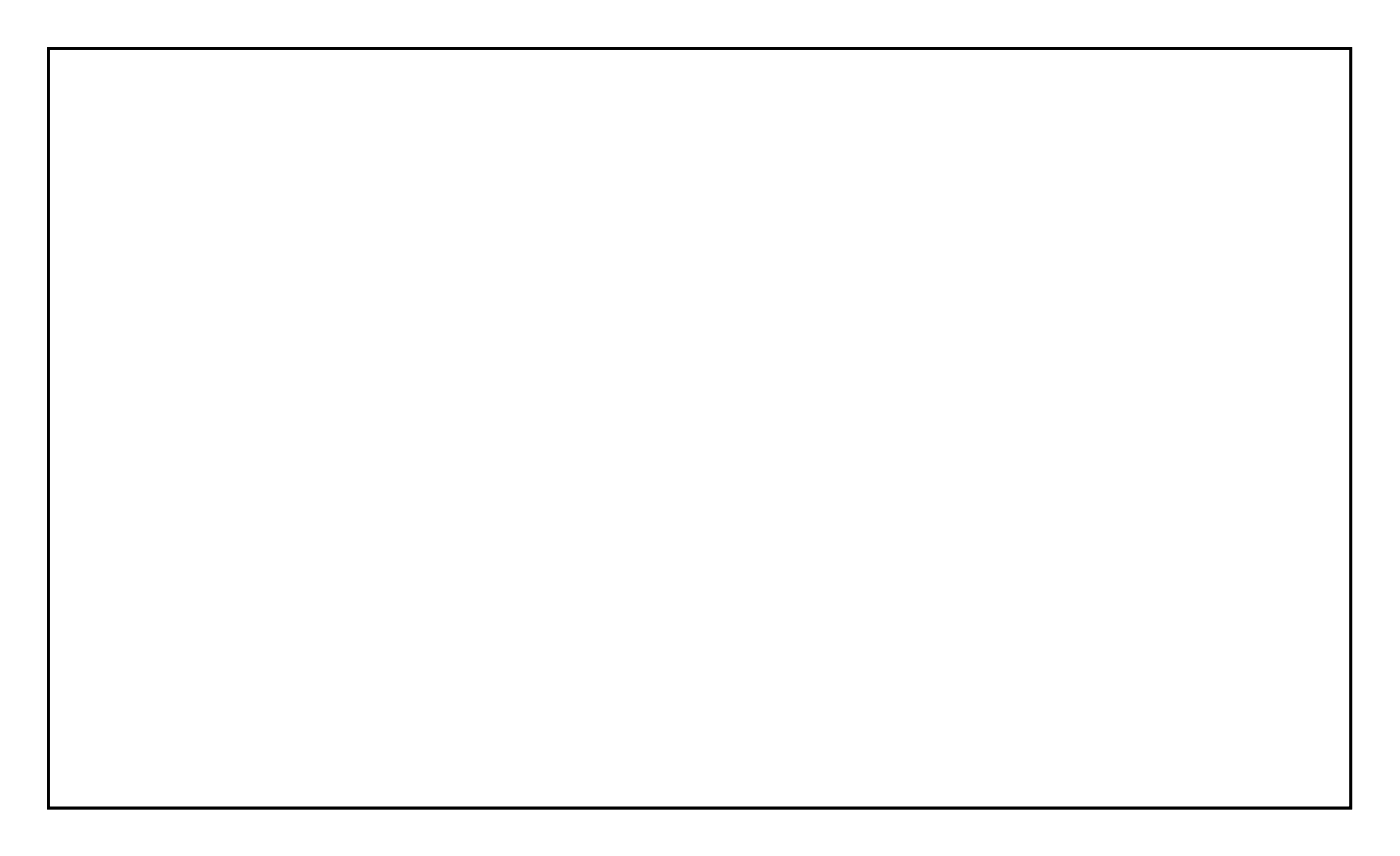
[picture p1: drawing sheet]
<svg xmlns="http://www.w3.org/2000/svg" width="105mm" height="64mm" viewBox="0 0 105 64" stroke-linecap="round" stroke-linejoin="round" font-family="sans-serif">
<path d="M3.6 3.6h97.8v57h-97.8z" fill="none" stroke="#000" stroke-width=".2"/>
<path d="M3.6 3.6h97.8v57h-97.8zM3.6 3.6v57h97.8v-57z" fill="#000"/>
<circle cx="55.8" cy="13.6" r=".35" fill="#fff"/>
<circle cx="55.8" cy="13.6" r=".35" fill="none" stroke="#fff" stroke-width=".55"/>
<circle cx="68.5" cy="51.7" r=".75" fill="#fff"/>
<circle cx="68.5" cy="51.7" r=".75" fill="none" stroke="#fff" stroke-width=".75" stroke-linecap="butt"/>
<circle cx="71.1" cy="46.6" r=".7" fill="#fff"/>
<circle cx="71.1" cy="46.6" r=".7" fill="none" stroke="#fff" stroke-width=".76" stroke-linecap="butt"/>
<circle cx="63.9" cy="39.5" r=".7" fill="#fff"/>
<circle cx="63.9" cy="39.5" r=".7" fill="none" stroke="#fff" stroke-width=".76" stroke-linecap="butt"/>
<circle cx="68.5" cy="56.8" r=".74" fill="#fff"/>
<circle cx="68.5" cy="56.8" r=".74" fill="none" stroke="#fff" stroke-width=".76" stroke-linecap="butt"/>
<circle cx="71" cy="56.8" r=".74" fill="#fff"/>
<circle cx="71" cy="56.8" r=".74" fill="none" stroke="#fff" stroke-width=".76" stroke-linecap="butt"/>
<circle cx="35.5" cy="51.7" r=".75" fill="#fff"/>
<circle cx="35.5" cy="51.7" r=".75" fill="none" stroke="#fff" stroke-width=".76" stroke-linecap="butt"/>
<circle cx="38" cy="51.7" r=".75" fill="#fff"/>
<circle cx="38" cy="51.7" r=".75" fill="none" stroke="#fff" stroke-width=".76" stroke-linecap="butt"/>
<circle cx="40.6" cy="51.7" r=".75" fill="#fff"/>
<circle cx="40.6" cy="51.7" r=".75" fill="none" stroke="#fff" stroke-width=".76" stroke-linecap="butt"/>
<circle cx="43.1" cy="51.7" r=".75" fill="#fff"/>
<circle cx="43.1" cy="51.7" r=".75" fill="none" stroke="#fff" stroke-width=".76" stroke-linecap="butt"/>
<circle cx="45.7" cy="51.7" r=".75" fill="#fff"/>
<circle cx="45.7" cy="51.7" r=".75" fill="none" stroke="#fff" stroke-width=".76" stroke-linecap="butt"/>
<circle cx="48.2" cy="51.7" r=".75" fill="#fff"/>
<circle cx="48.2" cy="51.7" r=".75" fill="none" stroke="#fff" stroke-width=".76" stroke-linecap="butt"/>
<circle cx="63.4" cy="51.7" r=".75" fill="#fff"/>
<circle cx="63.4" cy="51.7" r=".75" fill="none" stroke="#fff" stroke-width=".76" stroke-linecap="butt"/>
<circle cx="60.9" cy="51.7" r=".75" fill="#fff"/>
<circle cx="60.9" cy="51.7" r=".75" fill="none" stroke="#fff" stroke-width=".76" stroke-linecap="butt"/>
<circle cx="58.4" cy="51.7" r=".75" fill="#fff"/>
<circle cx="58.4" cy="51.7" r=".75" fill="none" stroke="#fff" stroke-width=".76" stroke-linecap="butt"/>
<circle cx="53.3" cy="51.7" r=".75" fill="#fff"/>
<circle cx="53.3" cy="51.7" r=".75" fill="none" stroke="#fff" stroke-width=".76" stroke-linecap="butt"/>
<circle cx="86.3" cy="51.7" r=".75" fill="#fff"/>
<circle cx="86.3" cy="51.7" r=".75" fill="none" stroke="#fff" stroke-width=".76" stroke-linecap="butt"/>
<circle cx="83.8" cy="51.7" r=".75" fill="#fff"/>
<circle cx="83.8" cy="51.7" r=".75" fill="none" stroke="#fff" stroke-width=".76" stroke-linecap="butt"/>
<circle cx="81.2" cy="51.7" r=".75" fill="#fff"/>
<circle cx="81.2" cy="51.7" r=".75" fill="none" stroke="#fff" stroke-width=".76" stroke-linecap="butt"/>
<circle cx="78.7" cy="51.7" r=".75" fill="#fff"/>
<circle cx="78.7" cy="51.7" r=".75" fill="none" stroke="#fff" stroke-width=".76" stroke-linecap="butt"/>
<circle cx="55.8" cy="51.7" r=".75" fill="#fff"/>
<circle cx="55.8" cy="51.7" r=".75" fill="none" stroke="#fff" stroke-width=".76" stroke-linecap="butt"/>
<circle cx="66" cy="51.7" r=".75" fill="#fff"/>
<circle cx="66" cy="51.7" r=".75" fill="none" stroke="#fff" stroke-width=".76" stroke-linecap="butt"/>
<circle cx="35.5" cy="56.8" r=".72" fill="#fff"/>
<circle cx="35.5" cy="56.8" r=".72" fill="none" stroke="#fff" stroke-width=".69" stroke-linecap="butt"/>
<circle cx="38" cy="56.8" r=".72" fill="#fff"/>
<circle cx="38" cy="56.8" r=".72" fill="none" stroke="#fff" stroke-width=".69" stroke-linecap="butt"/>
<circle cx="40.6" cy="56.8" r=".72" fill="#fff"/>
<circle cx="40.6" cy="56.8" r=".72" fill="none" stroke="#fff" stroke-width=".69" stroke-linecap="butt"/>
<circle cx="43.1" cy="56.8" r=".72" fill="#fff"/>
<circle cx="43.1" cy="56.8" r=".72" fill="none" stroke="#fff" stroke-width=".69" stroke-linecap="butt"/>
<circle cx="45.7" cy="56.8" r=".72" fill="#fff"/>
<circle cx="45.7" cy="56.8" r=".72" fill="none" stroke="#fff" stroke-width=".69" stroke-linecap="butt"/>
<circle cx="48.2" cy="56.8" r=".72" fill="#fff"/>
<circle cx="48.2" cy="56.8" r=".72" fill="none" stroke="#fff" stroke-width=".69" stroke-linecap="butt"/>
<circle cx="53.3" cy="56.8" r=".72" fill="#fff"/>
<circle cx="53.3" cy="56.8" r=".72" fill="none" stroke="#fff" stroke-width=".69" stroke-linecap="butt"/>
<circle cx="55.8" cy="56.8" r=".72" fill="#fff"/>
<circle cx="55.8" cy="56.8" r=".72" fill="none" stroke="#fff" stroke-width=".69" stroke-linecap="butt"/>
<circle cx="58.4" cy="56.8" r=".72" fill="#fff"/>
<circle cx="58.4" cy="56.8" r=".72" fill="none" stroke="#fff" stroke-width=".69" stroke-linecap="butt"/>
<circle cx="60.9" cy="56.8" r=".72" fill="#fff"/>
<circle cx="60.9" cy="56.8" r=".72" fill="none" stroke="#fff" stroke-width=".69" stroke-linecap="butt"/>
<circle cx="63.4" cy="56.8" r=".72" fill="#fff"/>
<circle cx="63.4" cy="56.8" r=".72" fill="none" stroke="#fff" stroke-width=".69" stroke-linecap="butt"/>
<circle cx="66" cy="56.8" r=".72" fill="#fff"/>
<circle cx="66" cy="56.8" r=".72" fill="none" stroke="#fff" stroke-width=".69" stroke-linecap="butt"/>
<circle cx="53.3" cy="46.6" r=".74" fill="#fff"/>
<circle cx="53.3" cy="46.6" r=".74" fill="none" stroke="#fff" stroke-width=".76" stroke-linecap="butt"/>
<circle cx="55.8" cy="46.6" r=".74" fill="#fff"/>
<circle cx="55.8" cy="46.6" r=".74" fill="none" stroke="#fff" stroke-width=".76" stroke-linecap="butt"/>
<circle cx="45.7" cy="46.6" r=".74" fill="#fff"/>
<circle cx="45.7" cy="46.6" r=".74" fill="none" stroke="#fff" stroke-width=".76" stroke-linecap="butt"/>
<circle cx="48.2" cy="46.6" r=".74" fill="#fff"/>
<circle cx="48.2" cy="46.6" r=".74" fill="none" stroke="#fff" stroke-width=".76" stroke-linecap="butt"/>
<circle cx="30.4" cy="46.6" r=".74" fill="#fff"/>
<circle cx="30.4" cy="46.6" r=".74" fill="none" stroke="#fff" stroke-width=".76" stroke-linecap="butt"/>
<circle cx="33" cy="46.6" r=".74" fill="#fff"/>
<circle cx="33" cy="46.6" r=".74" fill="none" stroke="#fff" stroke-width=".76" stroke-linecap="butt"/>
<circle cx="22.8" cy="46.6" r=".74" fill="#fff"/>
<circle cx="22.8" cy="46.6" r=".74" fill="none" stroke="#fff" stroke-width=".76" stroke-linecap="butt"/>
<circle cx="25.3" cy="46.6" r=".74" fill="#fff"/>
<circle cx="25.3" cy="46.6" r=".74" fill="none" stroke="#fff" stroke-width=".76" stroke-linecap="butt"/>
<circle cx="15.2" cy="46.6" r=".74" fill="#fff"/>
<circle cx="15.2" cy="46.6" r=".74" fill="none" stroke="#fff" stroke-width=".76" stroke-linecap="butt"/>
<circle cx="17.7" cy="46.6" r=".74" fill="#fff"/>
<circle cx="17.7" cy="46.6" r=".74" fill="none" stroke="#fff" stroke-width=".76" stroke-linecap="butt"/>
<circle cx="7.6" cy="46.6" r=".74" fill="#fff"/>
<circle cx="7.6" cy="46.6" r=".74" fill="none" stroke="#fff" stroke-width=".76" stroke-linecap="butt"/>
<circle cx="10.1" cy="46.6" r=".74" fill="#fff"/>
<circle cx="10.1" cy="46.6" r=".74" fill="none" stroke="#fff" stroke-width=".76" stroke-linecap="butt"/>
<circle cx="53.3" cy="36.5" r=".74" fill="#fff"/>
<circle cx="53.3" cy="36.5" r=".74" fill="none" stroke="#fff" stroke-width=".76" stroke-linecap="butt"/>
<circle cx="55.8" cy="36.5" r=".74" fill="#fff"/>
<circle cx="55.8" cy="36.5" r=".74" fill="none" stroke="#fff" stroke-width=".76" stroke-linecap="butt"/>
<circle cx="58.4" cy="36.5" r=".74" fill="#fff"/>
<circle cx="58.4" cy="36.5" r=".74" fill="none" stroke="#fff" stroke-width=".76" stroke-linecap="butt"/>
<circle cx="60.9" cy="36.5" r=".74" fill="#fff"/>
<circle cx="60.9" cy="36.5" r=".74" fill="none" stroke="#fff" stroke-width=".76" stroke-linecap="butt"/>
<circle cx="63.4" cy="36.5" r=".74" fill="#fff"/>
<circle cx="63.4" cy="36.5" r=".74" fill="none" stroke="#fff" stroke-width=".76" stroke-linecap="butt"/>
<circle cx="66" cy="36.5" r=".74" fill="#fff"/>
<circle cx="66" cy="36.5" r=".74" fill="none" stroke="#fff" stroke-width=".76" stroke-linecap="butt"/>
<circle cx="48.2" cy="31.4" r=".35" fill="#fff"/>
<circle cx="48.2" cy="31.4" r=".35" fill="none" stroke="#fff" stroke-width=".55"/>
<circle cx="48.2" cy="26.3" r=".35" fill="#fff"/>
<circle cx="48.2" cy="26.3" r=".35" fill="none" stroke="#fff" stroke-width=".55"/>
<circle cx="76.1" cy="56.8" r=".74" fill="#fff"/>
<circle cx="76.1" cy="56.8" r=".74" fill="none" stroke="#fff" stroke-width=".76" stroke-linecap="butt"/>
<circle cx="78.7" cy="56.8" r=".74" fill="#fff"/>
<circle cx="78.7" cy="56.8" r=".74" fill="none" stroke="#fff" stroke-width=".76" stroke-linecap="butt"/>
<circle cx="81.2" cy="56.8" r=".74" fill="#fff"/>
<circle cx="81.2" cy="56.8" r=".74" fill="none" stroke="#fff" stroke-width=".76" stroke-linecap="butt"/>
<circle cx="83.8" cy="56.8" r=".74" fill="#fff"/>
<circle cx="83.8" cy="56.8" r=".74" fill="none" stroke="#fff" stroke-width=".76" stroke-linecap="butt"/>
<circle cx="86.3" cy="56.8" r=".74" fill="#fff"/>
<circle cx="86.3" cy="56.8" r=".74" fill="none" stroke="#fff" stroke-width=".76" stroke-linecap="butt"/>
<circle cx="88.8" cy="56.8" r=".74" fill="#fff"/>
<circle cx="88.8" cy="56.8" r=".74" fill="none" stroke="#fff" stroke-width=".76" stroke-linecap="butt"/>
<circle cx="91.4" cy="56.8" r=".74" fill="#fff"/>
<circle cx="91.4" cy="56.8" r=".74" fill="none" stroke="#fff" stroke-width=".76" stroke-linecap="butt"/>
<circle cx="93.9" cy="56.8" r=".74" fill="#fff"/>
<circle cx="93.9" cy="56.8" r=".74" fill="none" stroke="#fff" stroke-width=".76" stroke-linecap="butt"/>
<circle cx="96.4" cy="8.6" r=".74" fill="#fff"/>
<circle cx="96.4" cy="8.6" r=".74" fill="none" stroke="#fff" stroke-width=".76" stroke-linecap="butt"/>
<circle cx="96.4" cy="11.1" r=".74" fill="#fff"/>
<circle cx="96.4" cy="11.1" r=".74" fill="none" stroke="#fff" stroke-width=".76" stroke-linecap="butt"/>
<circle cx="96.4" cy="13.7" r=".74" fill="#fff"/>
<circle cx="96.4" cy="13.7" r=".74" fill="none" stroke="#fff" stroke-width=".76" stroke-linecap="butt"/>
<circle cx="96.4" cy="16.2" r=".74" fill="#fff"/>
<circle cx="96.4" cy="16.2" r=".74" fill="none" stroke="#fff" stroke-width=".76" stroke-linecap="butt"/>
<circle cx="96.4" cy="18.8" r=".74" fill="#fff"/>
<circle cx="96.4" cy="18.8" r=".74" fill="none" stroke="#fff" stroke-width=".76" stroke-linecap="butt"/>
<circle cx="96.4" cy="21.3" r=".74" fill="#fff"/>
<circle cx="96.4" cy="21.3" r=".74" fill="none" stroke="#fff" stroke-width=".76" stroke-linecap="butt"/>
<circle cx="96.4" cy="23.8" r=".74" fill="#fff"/>
<circle cx="96.4" cy="23.8" r=".74" fill="none" stroke="#fff" stroke-width=".76" stroke-linecap="butt"/>
<circle cx="96.4" cy="26.4" r=".74" fill="#fff"/>
<circle cx="96.4" cy="26.4" r=".74" fill="none" stroke="#fff" stroke-width=".76" stroke-linecap="butt"/>
<circle cx="96.4" cy="28.9" r=".74" fill="#fff"/>
<circle cx="96.4" cy="28.9" r=".74" fill="none" stroke="#fff" stroke-width=".76" stroke-linecap="butt"/>
<circle cx="96.4" cy="31.5" r=".74" fill="#fff"/>
<circle cx="96.4" cy="31.5" r=".74" fill="none" stroke="#fff" stroke-width=".76" stroke-linecap="butt"/>
<circle cx="96.4" cy="34" r=".74" fill="#fff"/>
<circle cx="96.4" cy="34" r=".74" fill="none" stroke="#fff" stroke-width=".76" stroke-linecap="butt"/>
<circle cx="96.4" cy="36.5" r=".74" fill="#fff"/>
<circle cx="96.4" cy="36.5" r=".74" fill="none" stroke="#fff" stroke-width=".76" stroke-linecap="butt"/>
<circle cx="96.4" cy="39.1" r=".74" fill="#fff"/>
<circle cx="96.4" cy="39.1" r=".74" fill="none" stroke="#fff" stroke-width=".76" stroke-linecap="butt"/>
<circle cx="96.4" cy="41.6" r=".74" fill="#fff"/>
<circle cx="96.4" cy="41.6" r=".74" fill="none" stroke="#fff" stroke-width=".76" stroke-linecap="butt"/>
<circle cx="96.4" cy="44.2" r=".74" fill="#fff"/>
<circle cx="96.4" cy="44.2" r=".74" fill="none" stroke="#fff" stroke-width=".76" stroke-linecap="butt"/>
<circle cx="96.4" cy="46.7" r=".74" fill="#fff"/>
<circle cx="96.4" cy="46.7" r=".74" fill="none" stroke="#fff" stroke-width=".76" stroke-linecap="butt"/>
<circle cx="96.4" cy="49.2" r=".74" fill="#fff"/>
<circle cx="96.4" cy="49.2" r=".74" fill="none" stroke="#fff" stroke-width=".76" stroke-linecap="butt"/>
<circle cx="96.4" cy="51.8" r=".74" fill="#fff"/>
<circle cx="96.4" cy="51.8" r=".74" fill="none" stroke="#fff" stroke-width=".76" stroke-linecap="butt"/>
<circle cx="96.4" cy="8.6" r=".74" fill="#fff"/>
<circle cx="96.4" cy="8.6" r=".74" fill="none" stroke="#fff" stroke-width=".76" stroke-linecap="butt"/>
<circle cx="96.4" cy="11.1" r=".74" fill="#fff"/>
<circle cx="96.4" cy="11.1" r=".74" fill="none" stroke="#fff" stroke-width=".76" stroke-linecap="butt"/>
<circle cx="96.4" cy="13.7" r=".74" fill="#fff"/>
<circle cx="96.4" cy="13.7" r=".74" fill="none" stroke="#fff" stroke-width=".76" stroke-linecap="butt"/>
<circle cx="96.4" cy="16.2" r=".74" fill="#fff"/>
<circle cx="96.4" cy="16.2" r=".74" fill="none" stroke="#fff" stroke-width=".76" stroke-linecap="butt"/>
<circle cx="96.4" cy="18.8" r=".74" fill="#fff"/>
<circle cx="96.4" cy="18.8" r=".74" fill="none" stroke="#fff" stroke-width=".76" stroke-linecap="butt"/>
<circle cx="96.4" cy="21.3" r=".74" fill="#fff"/>
<circle cx="96.4" cy="21.3" r=".74" fill="none" stroke="#fff" stroke-width=".76" stroke-linecap="butt"/>
<circle cx="96.4" cy="23.8" r=".74" fill="#fff"/>
<circle cx="96.4" cy="23.8" r=".74" fill="none" stroke="#fff" stroke-width=".76" stroke-linecap="butt"/>
<circle cx="96.4" cy="26.4" r=".74" fill="#fff"/>
<circle cx="96.4" cy="26.4" r=".74" fill="none" stroke="#fff" stroke-width=".76" stroke-linecap="butt"/>
<circle cx="96.4" cy="28.9" r=".74" fill="#fff"/>
<circle cx="96.4" cy="28.9" r=".74" fill="none" stroke="#fff" stroke-width=".76" stroke-linecap="butt"/>
<circle cx="96.4" cy="31.5" r=".74" fill="#fff"/>
<circle cx="96.4" cy="31.5" r=".74" fill="none" stroke="#fff" stroke-width=".76" stroke-linecap="butt"/>
<circle cx="96.4" cy="34" r=".74" fill="#fff"/>
<circle cx="96.4" cy="34" r=".74" fill="none" stroke="#fff" stroke-width=".76" stroke-linecap="butt"/>
<circle cx="96.4" cy="36.5" r=".74" fill="#fff"/>
<circle cx="96.4" cy="36.5" r=".74" fill="none" stroke="#fff" stroke-width=".76" stroke-linecap="butt"/>
<circle cx="96.4" cy="39.1" r=".74" fill="#fff"/>
<circle cx="96.4" cy="39.1" r=".74" fill="none" stroke="#fff" stroke-width=".76" stroke-linecap="butt"/>
<circle cx="96.4" cy="41.6" r=".74" fill="#fff"/>
<circle cx="96.4" cy="41.6" r=".74" fill="none" stroke="#fff" stroke-width=".76" stroke-linecap="butt"/>
<circle cx="96.4" cy="44.2" r=".74" fill="#fff"/>
<circle cx="96.4" cy="44.2" r=".74" fill="none" stroke="#fff" stroke-width=".76" stroke-linecap="butt"/>
<circle cx="96.4" cy="46.7" r=".74" fill="#fff"/>
<circle cx="96.4" cy="46.7" r=".74" fill="none" stroke="#fff" stroke-width=".76" stroke-linecap="butt"/>
<circle cx="96.4" cy="49.2" r=".74" fill="#fff"/>
<circle cx="96.4" cy="49.2" r=".74" fill="none" stroke="#fff" stroke-width=".76" stroke-linecap="butt"/>
<circle cx="96.4" cy="51.8" r=".74" fill="#fff"/>
<circle cx="96.4" cy="51.8" r=".74" fill="none" stroke="#fff" stroke-width=".76" stroke-linecap="butt"/>
<circle cx="99" cy="51.8" r=".74" fill="#fff"/>
<circle cx="99" cy="51.8" r=".74" fill="none" stroke="#fff" stroke-width=".76" stroke-linecap="butt"/>
<circle cx="99" cy="49.2" r=".74" fill="#fff"/>
<circle cx="99" cy="49.2" r=".74" fill="none" stroke="#fff" stroke-width=".76" stroke-linecap="butt"/>
<circle cx="99" cy="46.7" r=".74" fill="#fff"/>
<circle cx="99" cy="46.7" r=".74" fill="none" stroke="#fff" stroke-width=".76" stroke-linecap="butt"/>
<circle cx="99" cy="44.2" r=".74" fill="#fff"/>
<circle cx="99" cy="44.2" r=".74" fill="none" stroke="#fff" stroke-width=".76" stroke-linecap="butt"/>
<circle cx="99" cy="41.6" r=".74" fill="#fff"/>
<circle cx="99" cy="41.6" r=".74" fill="none" stroke="#fff" stroke-width=".76" stroke-linecap="butt"/>
<circle cx="99" cy="39.1" r=".74" fill="#fff"/>
<circle cx="99" cy="39.1" r=".74" fill="none" stroke="#fff" stroke-width=".76" stroke-linecap="butt"/>
<circle cx="99" cy="36.5" r=".74" fill="#fff"/>
<circle cx="99" cy="36.5" r=".74" fill="none" stroke="#fff" stroke-width=".76" stroke-linecap="butt"/>
<circle cx="99" cy="34" r=".74" fill="#fff"/>
<circle cx="99" cy="34" r=".74" fill="none" stroke="#fff" stroke-width=".76" stroke-linecap="butt"/>
<circle cx="99" cy="31.5" r=".74" fill="#fff"/>
<circle cx="99" cy="31.5" r=".74" fill="none" stroke="#fff" stroke-width=".76" stroke-linecap="butt"/>
<circle cx="99" cy="28.9" r=".74" fill="#fff"/>
<circle cx="99" cy="28.9" r=".74" fill="none" stroke="#fff" stroke-width=".76" stroke-linecap="butt"/>
<circle cx="99" cy="26.4" r=".74" fill="#fff"/>
<circle cx="99" cy="26.4" r=".74" fill="none" stroke="#fff" stroke-width=".76" stroke-linecap="butt"/>
<circle cx="99" cy="23.8" r=".74" fill="#fff"/>
<circle cx="99" cy="23.8" r=".74" fill="none" stroke="#fff" stroke-width=".76" stroke-linecap="butt"/>
<circle cx="99" cy="21.3" r=".74" fill="#fff"/>
<circle cx="99" cy="21.3" r=".74" fill="none" stroke="#fff" stroke-width=".76" stroke-linecap="butt"/>
<circle cx="99" cy="18.8" r=".74" fill="#fff"/>
<circle cx="99" cy="18.8" r=".74" fill="none" stroke="#fff" stroke-width=".76" stroke-linecap="butt"/>
<circle cx="99" cy="16.2" r=".74" fill="#fff"/>
<circle cx="99" cy="16.2" r=".74" fill="none" stroke="#fff" stroke-width=".76" stroke-linecap="butt"/>
<circle cx="99" cy="13.7" r=".74" fill="#fff"/>
<circle cx="99" cy="13.7" r=".74" fill="none" stroke="#fff" stroke-width=".76" stroke-linecap="butt"/>
<circle cx="99" cy="11.1" r=".74" fill="#fff"/>
<circle cx="99" cy="11.1" r=".74" fill="none" stroke="#fff" stroke-width=".76" stroke-linecap="butt"/>
<circle cx="99" cy="8.6" r=".74" fill="#fff"/>
<circle cx="99" cy="8.6" r=".74" fill="none" stroke="#fff" stroke-width=".76" stroke-linecap="butt"/>
<circle cx="71.1" cy="8.5" r=".74" fill="#fff"/>
<circle cx="71.1" cy="8.5" r=".74" fill="none" stroke="#fff" stroke-width=".76" stroke-linecap="butt"/>
<circle cx="73.6" cy="8.5" r=".74" fill="#fff"/>
<circle cx="73.6" cy="8.5" r=".74" fill="none" stroke="#fff" stroke-width=".76" stroke-linecap="butt"/>
<circle cx="76.1" cy="8.5" r=".74" fill="#fff"/>
<circle cx="76.1" cy="8.5" r=".74" fill="none" stroke="#fff" stroke-width=".76" stroke-linecap="butt"/>
<circle cx="78.7" cy="8.5" r=".74" fill="#fff"/>
<circle cx="78.7" cy="8.5" r=".74" fill="none" stroke="#fff" stroke-width=".76" stroke-linecap="butt"/>
<circle cx="81.2" cy="8.5" r=".74" fill="#fff"/>
<circle cx="81.2" cy="8.5" r=".74" fill="none" stroke="#fff" stroke-width=".76" stroke-linecap="butt"/>
<circle cx="83.8" cy="8.5" r=".74" fill="#fff"/>
<circle cx="83.8" cy="8.5" r=".74" fill="none" stroke="#fff" stroke-width=".76" stroke-linecap="butt"/>
<circle cx="86.3" cy="8.5" r=".74" fill="#fff"/>
<circle cx="86.3" cy="8.5" r=".74" fill="none" stroke="#fff" stroke-width=".76" stroke-linecap="butt"/>
<circle cx="88.8" cy="8.5" r=".74" fill="#fff"/>
<circle cx="88.8" cy="8.5" r=".74" fill="none" stroke="#fff" stroke-width=".76" stroke-linecap="butt"/>
<circle cx="48.2" cy="8.5" r=".74" fill="#fff"/>
<circle cx="48.2" cy="8.5" r=".74" fill="none" stroke="#fff" stroke-width=".76" stroke-linecap="butt"/>
<circle cx="50.7" cy="8.5" r=".74" fill="#fff"/>
<circle cx="50.7" cy="8.5" r=".74" fill="none" stroke="#fff" stroke-width=".76" stroke-linecap="butt"/>
<circle cx="53.3" cy="8.5" r=".74" fill="#fff"/>
<circle cx="53.3" cy="8.5" r=".74" fill="none" stroke="#fff" stroke-width=".76" stroke-linecap="butt"/>
<circle cx="55.8" cy="8.5" r=".74" fill="#fff"/>
<circle cx="55.8" cy="8.5" r=".74" fill="none" stroke="#fff" stroke-width=".76" stroke-linecap="butt"/>
<circle cx="58.4" cy="8.5" r=".74" fill="#fff"/>
<circle cx="58.4" cy="8.5" r=".74" fill="none" stroke="#fff" stroke-width=".76" stroke-linecap="butt"/>
<circle cx="60.9" cy="8.5" r=".74" fill="#fff"/>
<circle cx="60.9" cy="8.5" r=".74" fill="none" stroke="#fff" stroke-width=".76" stroke-linecap="butt"/>
<circle cx="63.4" cy="8.5" r=".74" fill="#fff"/>
<circle cx="63.4" cy="8.5" r=".74" fill="none" stroke="#fff" stroke-width=".76" stroke-linecap="butt"/>
<circle cx="66" cy="8.5" r=".74" fill="#fff"/>
<circle cx="66" cy="8.5" r=".74" fill="none" stroke="#fff" stroke-width=".76" stroke-linecap="butt"/>
<circle cx="26.4" cy="8.5" r=".74" fill="#fff"/>
<circle cx="26.4" cy="8.5" r=".74" fill="none" stroke="#fff" stroke-width=".76" stroke-linecap="butt"/>
<circle cx="28.9" cy="8.5" r=".74" fill="#fff"/>
<circle cx="28.9" cy="8.5" r=".74" fill="none" stroke="#fff" stroke-width=".76" stroke-linecap="butt"/>
<circle cx="31.5" cy="8.5" r=".74" fill="#fff"/>
<circle cx="31.5" cy="8.5" r=".74" fill="none" stroke="#fff" stroke-width=".76" stroke-linecap="butt"/>
<circle cx="34" cy="8.5" r=".74" fill="#fff"/>
<circle cx="34" cy="8.5" r=".74" fill="none" stroke="#fff" stroke-width=".76" stroke-linecap="butt"/>
<circle cx="36.5" cy="8.5" r=".74" fill="#fff"/>
<circle cx="36.5" cy="8.5" r=".74" fill="none" stroke="#fff" stroke-width=".76" stroke-linecap="butt"/>
<circle cx="39.1" cy="8.5" r=".74" fill="#fff"/>
<circle cx="39.1" cy="8.5" r=".74" fill="none" stroke="#fff" stroke-width=".76" stroke-linecap="butt"/>
<circle cx="41.6" cy="8.5" r=".74" fill="#fff"/>
<circle cx="41.6" cy="8.5" r=".74" fill="none" stroke="#fff" stroke-width=".76" stroke-linecap="butt"/>
<circle cx="44.2" cy="8.5" r=".74" fill="#fff"/>
<circle cx="44.2" cy="8.5" r=".74" fill="none" stroke="#fff" stroke-width=".76" stroke-linecap="butt"/>
<circle cx="35.5" cy="41.6" r=".35" fill="#fff"/>
<circle cx="35.5" cy="41.6" r=".35" fill="none" stroke="#fff" stroke-width=".55"/>
<circle cx="40.6" cy="41.6" r=".35" fill="#fff"/>
<circle cx="40.6" cy="41.6" r=".35" fill="none" stroke="#fff" stroke-width=".55"/>
<circle cx="53.3" cy="16.2" r=".74" fill="#fff"/>
<circle cx="53.3" cy="16.2" r=".74" fill="none" stroke="#fff" stroke-width=".76" stroke-linecap="butt"/>
<circle cx="55.8" cy="16.2" r=".74" fill="#fff"/>
<circle cx="55.8" cy="16.2" r=".74" fill="none" stroke="#fff" stroke-width=".76" stroke-linecap="butt"/>
<circle cx="58.4" cy="16.2" r=".74" fill="#fff"/>
<circle cx="58.4" cy="16.2" r=".74" fill="none" stroke="#fff" stroke-width=".76" stroke-linecap="butt"/>
<circle cx="60.9" cy="16.2" r=".74" fill="#fff"/>
<circle cx="60.9" cy="16.2" r=".74" fill="none" stroke="#fff" stroke-width=".76" stroke-linecap="butt"/>
<circle cx="63.4" cy="16.2" r=".74" fill="#fff"/>
<circle cx="63.4" cy="16.2" r=".74" fill="none" stroke="#fff" stroke-width=".76" stroke-linecap="butt"/>
<circle cx="66" cy="16.2" r=".74" fill="#fff"/>
<circle cx="66" cy="16.2" r=".74" fill="none" stroke="#fff" stroke-width=".76" stroke-linecap="butt"/>
<path d="M27.2 35.8h1.4v1.4h-1.4z" fill="#fff"/>
<path d="M27.2 35.8h1.4v1.4h-1.4z" fill="none" stroke="#fff" stroke-width=".76" stroke-linecap="butt"/>
<circle cx="27.9" cy="36.5" r=".7" fill="#fff"/>
<circle cx="27.9" cy="36.5" r=".7" fill="none" stroke="#fff" stroke-width=".76" stroke-linecap="butt"/>
<circle cx="27.9" cy="28.9" r=".7" fill="#fff"/>
<circle cx="27.9" cy="28.9" r=".7" fill="none" stroke="#fff" stroke-width=".76" stroke-linecap="butt"/>
<circle cx="30.4" cy="36.5" r=".7" fill="#fff"/>
<circle cx="30.4" cy="36.5" r=".7" fill="none" stroke="#fff" stroke-width=".76" stroke-linecap="butt"/>
<circle cx="30.4" cy="28.9" r=".7" fill="#fff"/>
<circle cx="30.4" cy="28.9" r=".7" fill="none" stroke="#fff" stroke-width=".76" stroke-linecap="butt"/>
<circle cx="33" cy="36.5" r=".7" fill="#fff"/>
<circle cx="33" cy="36.5" r=".7" fill="none" stroke="#fff" stroke-width=".76" stroke-linecap="butt"/>
<circle cx="33" cy="28.9" r=".7" fill="#fff"/>
<circle cx="33" cy="28.9" r=".7" fill="none" stroke="#fff" stroke-width=".76" stroke-linecap="butt"/>
<circle cx="35.5" cy="36.5" r=".7" fill="#fff"/>
<circle cx="35.5" cy="36.5" r=".7" fill="none" stroke="#fff" stroke-width=".76" stroke-linecap="butt"/>
<circle cx="35.5" cy="28.9" r=".7" fill="#fff"/>
<circle cx="35.5" cy="28.9" r=".7" fill="none" stroke="#fff" stroke-width=".76" stroke-linecap="butt"/>
<circle cx="38" cy="36.5" r=".7" fill="#fff"/>
<circle cx="38" cy="36.5" r=".7" fill="none" stroke="#fff" stroke-width=".76" stroke-linecap="butt"/>
<circle cx="38" cy="28.9" r=".7" fill="#fff"/>
<circle cx="38" cy="28.9" r=".7" fill="none" stroke="#fff" stroke-width=".76" stroke-linecap="butt"/>
<circle cx="40.6" cy="36.5" r=".7" fill="#fff"/>
<circle cx="40.6" cy="36.5" r=".7" fill="none" stroke="#fff" stroke-width=".76" stroke-linecap="butt"/>
<circle cx="40.6" cy="28.9" r=".7" fill="#fff"/>
<circle cx="40.6" cy="28.9" r=".7" fill="none" stroke="#fff" stroke-width=".76" stroke-linecap="butt"/>
<circle cx="43.1" cy="36.5" r=".7" fill="#fff"/>
<circle cx="43.1" cy="36.5" r=".7" fill="none" stroke="#fff" stroke-width=".76" stroke-linecap="butt"/>
<circle cx="43.1" cy="28.9" r=".7" fill="#fff"/>
<circle cx="43.1" cy="28.9" r=".7" fill="none" stroke="#fff" stroke-width=".76" stroke-linecap="butt"/>
<circle cx="45.7" cy="36.5" r=".7" fill="#fff"/>
<circle cx="45.7" cy="36.5" r=".7" fill="none" stroke="#fff" stroke-width=".76" stroke-linecap="butt"/>
<circle cx="45.7" cy="28.9" r=".7" fill="#fff"/>
<circle cx="45.7" cy="28.9" r=".7" fill="none" stroke="#fff" stroke-width=".76" stroke-linecap="butt"/>
<path d="M27.2 20.5h1.4v1.4h-1.4z" fill="#fff"/>
<path d="M27.2 20.5h1.4v1.4h-1.4z" fill="none" stroke="#fff" stroke-width=".76" stroke-linecap="butt"/>
<circle cx="27.9" cy="21.2" r=".7" fill="#fff"/>
<circle cx="27.9" cy="21.2" r=".7" fill="none" stroke="#fff" stroke-width=".76" stroke-linecap="butt"/>
<circle cx="27.9" cy="13.6" r=".7" fill="#fff"/>
<circle cx="27.9" cy="13.6" r=".7" fill="none" stroke="#fff" stroke-width=".76" stroke-linecap="butt"/>
<circle cx="30.4" cy="21.2" r=".7" fill="#fff"/>
<circle cx="30.4" cy="21.2" r=".7" fill="none" stroke="#fff" stroke-width=".76" stroke-linecap="butt"/>
<circle cx="30.4" cy="13.6" r=".7" fill="#fff"/>
<circle cx="30.4" cy="13.6" r=".7" fill="none" stroke="#fff" stroke-width=".76" stroke-linecap="butt"/>
<circle cx="33" cy="21.2" r=".7" fill="#fff"/>
<circle cx="33" cy="21.2" r=".7" fill="none" stroke="#fff" stroke-width=".76" stroke-linecap="butt"/>
<circle cx="33" cy="13.6" r=".7" fill="#fff"/>
<circle cx="33" cy="13.6" r=".7" fill="none" stroke="#fff" stroke-width=".76" stroke-linecap="butt"/>
<circle cx="35.5" cy="21.2" r=".7" fill="#fff"/>
<circle cx="35.5" cy="21.2" r=".7" fill="none" stroke="#fff" stroke-width=".76" stroke-linecap="butt"/>
<circle cx="35.5" cy="13.6" r=".7" fill="#fff"/>
<circle cx="35.5" cy="13.6" r=".7" fill="none" stroke="#fff" stroke-width=".76" stroke-linecap="butt"/>
<circle cx="38" cy="21.2" r=".7" fill="#fff"/>
<circle cx="38" cy="21.2" r=".7" fill="none" stroke="#fff" stroke-width=".76" stroke-linecap="butt"/>
<circle cx="38" cy="13.6" r=".7" fill="#fff"/>
<circle cx="38" cy="13.6" r=".7" fill="none" stroke="#fff" stroke-width=".76" stroke-linecap="butt"/>
<circle cx="40.6" cy="21.2" r=".7" fill="#fff"/>
<circle cx="40.6" cy="21.2" r=".7" fill="none" stroke="#fff" stroke-width=".76" stroke-linecap="butt"/>
<circle cx="40.6" cy="13.6" r=".7" fill="#fff"/>
<circle cx="40.6" cy="13.6" r=".7" fill="none" stroke="#fff" stroke-width=".76" stroke-linecap="butt"/>
<circle cx="43.1" cy="21.2" r=".7" fill="#fff"/>
<circle cx="43.1" cy="21.2" r=".7" fill="none" stroke="#fff" stroke-width=".76" stroke-linecap="butt"/>
<circle cx="43.1" cy="13.6" r=".7" fill="#fff"/>
<circle cx="43.1" cy="13.6" r=".7" fill="none" stroke="#fff" stroke-width=".76" stroke-linecap="butt"/>
<circle cx="45.7" cy="21.2" r=".7" fill="#fff"/>
<circle cx="45.7" cy="21.2" r=".7" fill="none" stroke="#fff" stroke-width=".76" stroke-linecap="butt"/>
<circle cx="45.7" cy="13.6" r=".7" fill="#fff"/>
<circle cx="45.7" cy="13.6" r=".7" fill="none" stroke="#fff" stroke-width=".76" stroke-linecap="butt"/>
<circle cx="66" cy="33.9" r=".7" fill="#fff"/>
<circle cx="66" cy="33.9" r=".7" fill="none" stroke="#fff" stroke-width=".76" stroke-linecap="butt"/>
<circle cx="66" cy="23.8" r=".7" fill="#fff"/>
<circle cx="66" cy="23.8" r=".7" fill="none" stroke="#fff" stroke-width=".76" stroke-linecap="butt"/>
<circle cx="60.9" cy="29.9" r=".7" fill="#fff"/>
<circle cx="60.9" cy="29.9" r=".7" fill="none" stroke="#fff" stroke-width=".76" stroke-linecap="butt"/>
<circle cx="60.9" cy="19.7" r=".7" fill="#fff"/>
<circle cx="60.9" cy="19.7" r=".7" fill="none" stroke="#fff" stroke-width=".76" stroke-linecap="butt"/>
<circle cx="20.3" cy="54.3" r=".7" fill="#fff"/>
<circle cx="20.3" cy="54.3" r=".7" fill="none" stroke="#fff" stroke-width=".76" stroke-linecap="butt"/>
<circle cx="30.4" cy="54.3" r=".7" fill="#fff"/>
<circle cx="30.4" cy="54.3" r=".7" fill="none" stroke="#fff" stroke-width=".76" stroke-linecap="butt"/>
<circle cx="66" cy="46.6" r=".7" fill="#fff"/>
<circle cx="66" cy="46.6" r=".7" fill="none" stroke="#fff" stroke-width=".76" stroke-linecap="butt"/>
<circle cx="58.8" cy="39.5" r=".7" fill="#fff"/>
<circle cx="58.8" cy="39.5" r=".7" fill="none" stroke="#fff" stroke-width=".76" stroke-linecap="butt"/>
<circle cx="68.5" cy="46.6" r=".7" fill="#fff"/>
<circle cx="68.5" cy="46.6" r=".7" fill="none" stroke="#fff" stroke-width=".76" stroke-linecap="butt"/>
<circle cx="61.3" cy="39.5" r=".7" fill="#fff"/>
<circle cx="61.3" cy="39.5" r=".7" fill="none" stroke="#fff" stroke-width=".76" stroke-linecap="butt"/>
<circle cx="55.8" cy="31.4" r=".7" fill="#fff"/>
<circle cx="55.8" cy="31.4" r=".7" fill="none" stroke="#fff" stroke-width=".76" stroke-linecap="butt"/>
<circle cx="55.8" cy="21.2" r=".7" fill="#fff"/>
<circle cx="55.8" cy="21.2" r=".7" fill="none" stroke="#fff" stroke-width=".76" stroke-linecap="butt"/>
<circle cx="53.3" cy="33.9" r=".7" fill="#fff"/>
<circle cx="53.3" cy="33.9" r=".7" fill="none" stroke="#fff" stroke-width=".76" stroke-linecap="butt"/>
<circle cx="53.3" cy="23.8" r=".7" fill="#fff"/>
<circle cx="53.3" cy="23.8" r=".7" fill="none" stroke="#fff" stroke-width=".76" stroke-linecap="butt"/>
<circle cx="58.4" cy="29.9" r=".7" fill="#fff"/>
<circle cx="58.4" cy="29.9" r=".7" fill="none" stroke="#fff" stroke-width=".76" stroke-linecap="butt"/>
<circle cx="58.4" cy="19.7" r=".7" fill="#fff"/>
<circle cx="58.4" cy="19.7" r=".7" fill="none" stroke="#fff" stroke-width=".76" stroke-linecap="butt"/>
<circle cx="15.2" cy="21.2" r=".7" fill="#fff"/>
<circle cx="15.2" cy="21.2" r=".7" fill="none" stroke="#fff" stroke-width=".76" stroke-linecap="butt"/>
<circle cx="25.3" cy="21.2" r=".7" fill="#fff"/>
<circle cx="25.3" cy="21.2" r=".7" fill="none" stroke="#fff" stroke-width=".76" stroke-linecap="butt"/>
<circle cx="15.2" cy="13.6" r=".7" fill="#fff"/>
<circle cx="15.2" cy="13.6" r=".7" fill="none" stroke="#fff" stroke-width=".76" stroke-linecap="butt"/>
<circle cx="25.3" cy="13.6" r=".7" fill="#fff"/>
<circle cx="25.3" cy="13.6" r=".7" fill="none" stroke="#fff" stroke-width=".76" stroke-linecap="butt"/>
<circle cx="15.2" cy="16.2" r=".7" fill="#fff"/>
<circle cx="15.2" cy="16.2" r=".7" fill="none" stroke="#fff" stroke-width=".76" stroke-linecap="butt"/>
<circle cx="25.3" cy="16.2" r=".7" fill="#fff"/>
<circle cx="25.3" cy="16.2" r=".7" fill="none" stroke="#fff" stroke-width=".76" stroke-linecap="butt"/>
<circle cx="17.7" cy="8.5" r="1.6" fill="#fff"/>
<circle cx="17.7" cy="8.5" r="1.6" fill="none" stroke="#fff" stroke-width=".25"/>
</svg>
